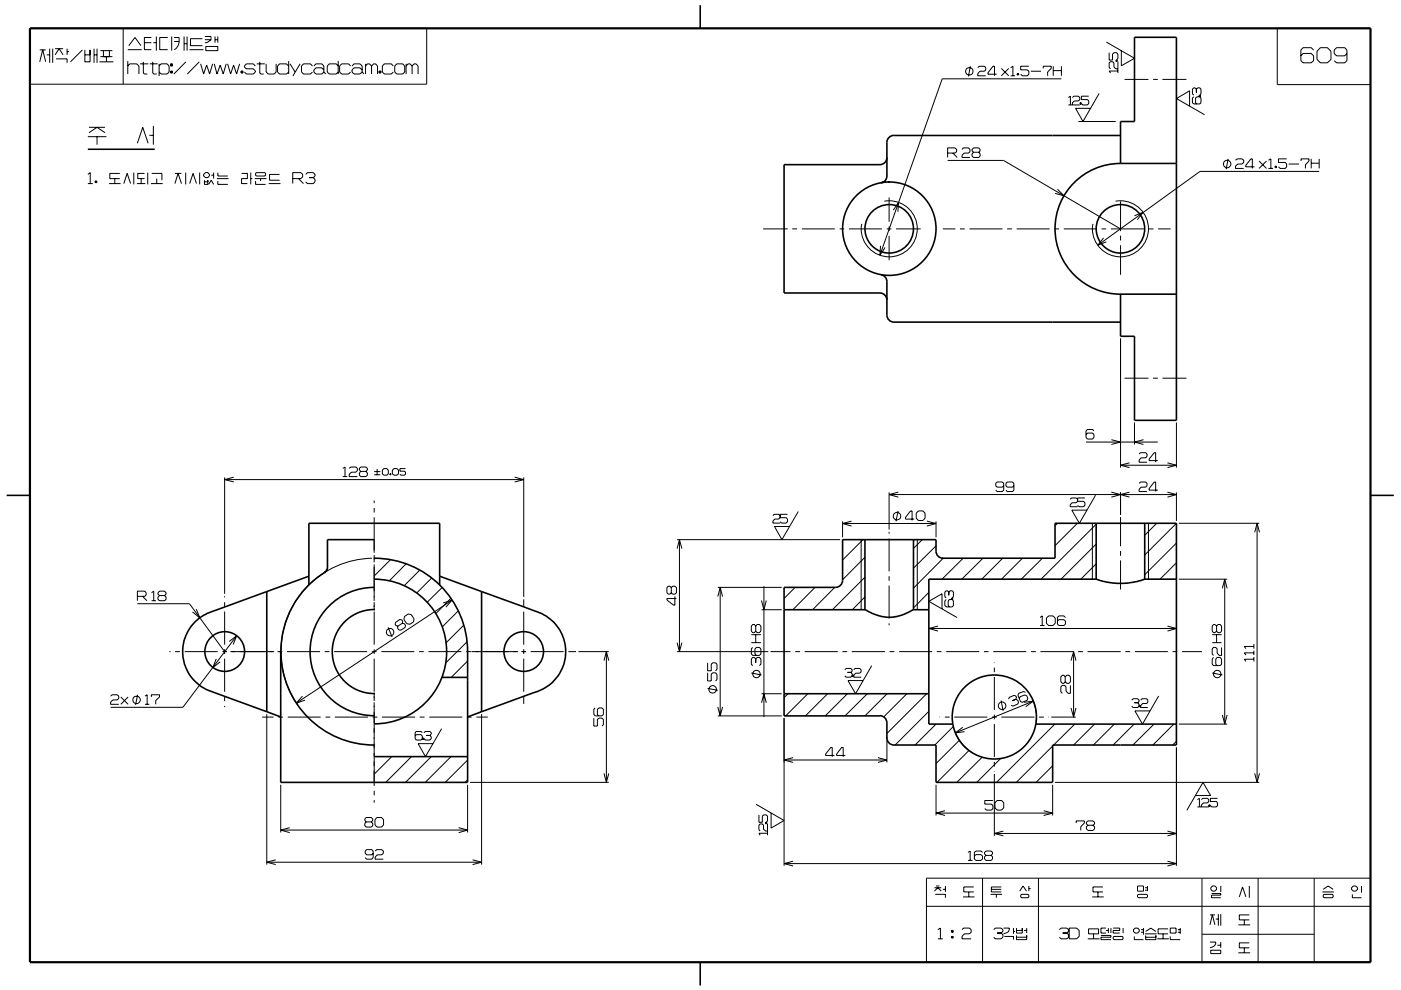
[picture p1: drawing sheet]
<svg xmlns="http://www.w3.org/2000/svg" width="297mm" height="210mm" viewBox="0 0 297 210" stroke-linecap="round" stroke-linejoin="round" font-family="sans-serif">
<g fill="none" stroke="#000" stroke-width=".21">
<path d="M6.3 6h84.2v11.9h-84.2zM8.4 10.6h1.3M8.4 13.1l.7-2.5 .6 2.5M9.9 11.6h.6M10.5 10.3v3M11.2 10.3v3M11.7 10.3h1.7M11.7 11.6l.8-1.3 .9 1.3M11.9 12.5h2.3v.8M14.2 10.3v1.3M14.2 11h.4M17.5 10.6l-2.6 2.5"/>
<path d="M18 11.6h1.1M18 10.6v2.5h1.1v-2.5M19.9 11.6h.7M19.9 10.3v3M20.6 10.3v3M21.1 13.1h2.9M21.3 10.7h2.5M21.3 12h2.5M21.9 10.7v1.3M22.6 12v1.1M23.2 10.7v1.3M26.1 6v11.9"/>
<path d="M27.1 10.5h3M27.1 14l.4-.5h1.5l.5 .5v1.7M27.1 13v2.7M27.3 9.7l1.3-1.7 1.3 1.7M29.7 13.5h1.8M30.4 13.1v2.4l.2 .2h.6M30.6 9.1h1.5M31.8 13.5h1.6M32.1 8h-1.5v2.5h1.5M32.4 13.1v2.4l.2 .2h.6M32.5 9.1h.6M33.1 7.7v3"/>
<path d="M33.7 14l.5-.5h1.2l.5 .5v1.3l-.5 .4h-1.2l-.5-.4M33.7 13.5v2.6M35.6 8h-1.7v2.5h1.7M36.2 13.5h.4v.5h-.4zM36.2 15.1h.4v.4h-.4zM36.4 13.5v.5M36.4 15.1v.4M36.4 7.7v3M36.9 8h1.1a2.28 2.28 0 0 1-1.1 2.5M36.9 8.8h1.1M39 7.7v3M39 9.3h.7"/>
<path d="M39.4 13.1l-2.5 2.6M39.7 7.7v3M40.2 10.5h2.9M42.2 13.1l-2.5 2.6M42.5 13.5l.7 2.2 .6-1.9 .6 1.9 .7-2.2M42.9 8.2h-2.5v1.5h2.5M43.4 7.7h1.3v.7M43.4 8.4h1.3M43.6 9.9h2.6v.8h-2.6zM44.7 8.4l-.8 .7h-.5M45.4 13.5l.6 2.2 .7-1.9 .6 1.9 .7-2.2M45.6 7.7v1.4"/>
<path d="M45.6 8.4h.6M46.2 7.7v1.4M48.3 13.5l.6 2.2 .6-1.9 .7 1.9 .6-2.2M51.1 15.1h.4v.4h-.4zM51.3 15.1v.4M54.1 14l-.4-.5h-1.5l-.4 .5v.2l.4 .4h1.5l.4 .5v.2l-.4 .4h-1.5l-.4-.4M54.4 13.5h1.7M55.1 13.1v2.4l.2 .2h.6M56.4 13.5v1.8l.5 .4h1.2l.4-.4v-1.8M61.2 14l-.5-.5h-1.4l-.5 .5v1.3l.5 .4h1.4l.5-.4M61.2 13v2.7M61.5 13.5l1.1 1.8"/>
<path d="M63.6 13.5l-1.5 2.6M66.3 14l-.5-.5h-1.5l-.4 .5v1.3l.4 .4h1.5l.5-.4M66.5 14l.5-.5h1.2l.5 .5v1.3M68.7 14.9l-.5-.5h-1.2l-.5 .5v.4l.5 .4h1.2l.5-.4M68.7 15.3l.4 .4M71.7 14l-.4-.5h-1.5l-.4 .5v1.3l.4 .4h1.5l.4-.4M71.7 13v2.7M74.3 14l-.4-.5h-1.5l-.4 .5v1.3l.4 .4h1.5l.4-.4M74.6 14l.5-.5h1.2l.5 .5v1.3M76.8 14.9l-.5-.5h-1.2l-.5 .5v.4l.5 .4h1.2l.5-.4M76.8 15.3l.4 .4M77.5 14l.4-.5h.5l.4 .5"/>
<path d="M77.5 13.5v2.2M78.8 14l.4-.5h.4l.4 .5v1.7M78.8 14v1.7M80.3 15.1h.5v.4h-.5zM80.6 15.1v.4M83.4 14l-.4-.5h-1.5l-.4 .5v1.3l.4 .4h1.5l.4-.4M84.1 13.5h1.3l.4 .5v1.3l-.4 .4h-1.3l-.4-.4v-1.3zM86.1 14l.4-.5h.4l.5 .5M86.1 13.5v2.2M87.4 14l.4-.5h.4l.4 .5v1.7M87.4 14v1.7M205.7 14.1l-.4 2.1"/>
<path d="M207.3 14.3l.3-.2h1.1l.3 .2v.5l-.3 .3h-.9l-.5 .5v.5h1.7M211.3 15.7h-1.8v-.3l1-1.3h.4v2M212.3 14.5l1.6 1.6M213.9 14.5l-1.6 1.6M214.3 16.1h.9M214.3 14.3l.5-.2v2M215.6 15.6h.4v.3h-.4zM215.8 15.6v.3M218.1 14.1h-1.7v.7h1.4l.3 .3v.6l-.3 .4h-1.1l-.3-.4M218.6 15.1h2.1M221.2 14.5v-.4h1.7v.4l-.8 .8v.8M223.3 15h1.7"/>
<path d="M223.3 14.1v2M225 14.1v2M225 16.7h-25.2l-13.2 37.4M233 19.8l-3.4 6-1.6-2.8h3.2M234.6 8.9l5.9 3.5-2.8 1.6v-3.3M235.2 11.2v1.5h.7v-1.2l.3-.3h.5l.3 .3v.9l-.3 .3M235.5 14.6l-.3-.2v-1.1l.3-.2h.4l.3 .2v.9l.4 .4h.4M236.6 12.7h.3v.3h-.3zM236.6 12.9h.3M237 15.1h-1.8l.3 .4M237 13.1v2.4M238.4 16.8h5.1"/>
<path d="M244.5 16.8h1M246.5 16.8h5M253.7 18.9l-.3-.3h-.3l-.3 .3v1l.3 .3M253.7 18.9l.3-.3h.4l.2 .3v1l-.2 .3M253.7 18.9v.7M270.8 6h19.8v11.9h-19.8zM278.5 10.6l-.5-.5h-1.7l-.5 .5v2.3l.5 .4h1.7l.5-.4v-1.1l-.5-.5h-1.7l-.5 .5M279.9 10.1h1.5l.8 .8v1.7l-.8 .7h-1.5l-.7-.7v-1.7zM285.6 11.3l-.5 .5h-1.7l-.5-.5v-.7l.5-.5h1.7l.5 .5v2.3l-.5 .4h-1.7l-.5-.4M18.6 29h4M18.6 37l.5-.4v2.3M18.6 38.9h1.1"/>
<path d="M18.9 27h3.4M18.9 28.1l1.7-1.1 1.7 1.1M20.1 38.4h.4v.3h-.4zM20.3 38.4v.3M20.6 29v1.7M23.1 38.9h2.5M24.3 37.9v1M25.4 36.8h-2.1v1.1h2.1M26.2 38.9l.8-2.1 .7 2.1M28.4 36.6v2.5M29 38.9h1.8M29.1 30.4l1.2-3.4 1.1 3.4"/>
<path d="M29.9 37.9v1M30.6 36.8h-1.4v1.1h1.4M31.3 36.6v2.5M31.7 28.7h.8M32 38.9h2.5M32.2 36.8h2.1v1.4M32.5 26.7v4M33.2 37.9v1M37.1 36.8h1.4M37.1 38.9l.7-2.1 .7 2.1M39.4 36.6v2.5M40.2 38.9l.7-2.1 .8 2.1"/>
<path d="M42.3 36.6v2.5M43.2 37l.4-.4h.5l.3 .4v.3l-.3 .4h-.5l-.4-.4zM43.3 38.2v.9h.8v-.9M43.3 38.6h.8M44.2 39.1l.6-.9 .5 .9M44.8 37.2h.5M45.3 36.6v1.3M46 37.9h2.5M46.2 36.6v.7h2.1M46.2 38.4v.7h2.1M51.2 36.8h1.2v1.1h-1.2v1h1.2M53.2 37.9h.3"/>
<path d="M53.2 36.6v2.5M54 37.9h2.5M54.2 38.4v.7h2.1M54.4 36.6h1.7l.2 .2v.4l-.2 .1h-1.7l-.2-.1v-.4zM55.2 37.9v.5M57 38.9h2.5M59.3 37h-2.2v1.2h2.2M62.1 37.9h1.7l.4-.4v-.5l-.4-.4h-1.7v2.3M63.3 37.9l1 1M64.8 37l.4-.4h1.2l.4 .4v.3l-.4 .4M65.5 37.7h.9M66.4 37.7l.4 .4v.5l-.4 .3h-1.2l-.4-.3"/>
<path d="M200.9 32.5h1.6l.3-.3v-.5l-.3-.3h-1.6v2M200.9 34h11.9l24.8 14.5M202 32.5l.9 .9M204 31.7l.3-.3h1.1l.3 .3v.5l-.3 .3h-1l-.4 .4v.5h1.7M206.4 32.3l-.3-.3v-.3l.3-.3h1.1l.3 .3v.3l-.3 .3M206.4 32.3l-.3 .3v.5l.3 .3h1.1l.3-.3v-.5l-.3-.3M206.4 32.3h1.1M226.5 20.7l.4-.3v1.9M226.5 22.3h2.4M227.4 20.7l.3-.3h.9l.3 .3v.4l-.3 .3h-.8l-.4 .4v.5M228.6 25.8h8M229 21.8h.2v.3h-.2z"/>
<path d="M229.1 21.8v.3M230.8 20.4h-1.5v.7h1.2l.3 .3v.6l-.3 .3h-1l-.2-.3M252.2 22.5v-3.2l-2.8 1.6 6 3.4M253.1 20.5l-.3 .3v1l.3 .3h1.3l.2-.3v-1l-.2-.3h-.6l-.3 .3v1l.3 .3M254.2 20.2h.3v.3h-.3zM254.2 20.4h.3M260.4 33.7l-.4 2.2M262 34l.3-.3h1.1l.3 .3v.5l-.3 .3h-1l-.4 .5v.4h1.7M266 35.4h-1.9v-.3l1.1-1.4h.3v2M267 34.2l1.5 1.5M268.5 34.2l-1.5 1.5M268.9 35.7h1"/>
<path d="M268.9 34l.5-.3v2M270.3 35.3h.3v.3h-.3zM270.5 35.3v.2M272.8 33.7h-1.7v.8h1.4l.3 .3v.6l-.3 .3h-1.1l-.3-.3M273.2 34.8h2.2M275.8 34.2v-.5h1.7v.5l-.7 .8v.7M278 34.6h1.7M278 33.7v2M279.7 36.4h-25.3l-21.7 15.6M279.7 33.7v2M161.8 48.5h5.2M168 48.5h1"/>
<path d="M170 48.5h7M178 48.5h1M180 48.5h7M186.7 52.2l-.1 1.9 1.1-1.6M187.5 42.7a5.9 5.9 0 0 1 7 5.4 5.9 5.9 0 0 1-6.3 6.3 5.9 5.9 0 0 1-5.5-6.9M188 48.5h1M188.5 41.9v5.1M188.5 48v1M188.5 50v5.2M189.4 44.6l1.1-1.7-.1 2M190 48.5h5.2M199.9 48.5h2.7"/>
<path d="M203.5 48.5h1.1M205.5 48.5h7.1M213.5 48.5h1M215.6 48.5h6.9M223.6 48.5h.9M224.2 40.1l1.4 1.4-1.9-.5M225.5 48.5h7M233.5 48.5h1M234 50.5l-1.3 1.5 1.9-.7M235.5 48.5h7M236.5 42.7a5.9 5.9 0 0 1 7 5.4 5.9 5.9 0 0 1-6.2 6.3 5.9 5.9 0 0 1-5.6-6.9M237.6 42.7v6.3"/>
<path d="M237.6 50v1M237.6 52v6.3M240.5 45.8l1.9-.8-1.3 1.6M243.5 48.5h1.1M245.5 48.5h2.7M237.6 71.8v27.4M72.7 99.3l.4-.2v2M74 99.3l.4-.2h1l.4 .2v.5l-.4 .4h-.9l-.5 .4v.5h1.8M76.5 100l-.3 .3v.5l.3 .3h1.1l.3-.3v-.5l-.3-.3M76.5 100l-.3-.3v-.4l.3-.2h1.1l.3 .2v.4l-.3 .3M76.5 100h1.1M80 99.5v1.2"/>
<path d="M81.4 99.4h.6l.3 .3v.8l-.3 .3h-.6l-.3-.3v-.8zM83.5 99.4h.7l.3 .3v.8l-.3 .3h-.7l-.3-.3v-.8zM86 99.4h-1.2v.5h1l.2 .3v.4l-.2 .2h-.8l-.2-.2M230.2 93.8h15.3M231.9 91.4l-.2-.3h-1.2l-.2 .3v1.4l.2 .3h1.2l.2-.3v-.6l-.2-.3h-1.2l-.2 .3M235.6 93.3l2 .5-2 .5M237.6 98.7h11.8M238.4 80.2h5.1M239.5 98.2l-1.9 .5 1.9 .5M240.5 89.6v4.7M241.5 96.3l.3-.3h1.1l.3 .3v.5l-.3 .3h-1l-.4 .5v.4h1.7M242.4 93.3l-1.9 .5 1.9 .5"/>
<path d="M244.5 80.2h1M245.5 97.7h-1.9v-.3l1.1-1.4h.3v2M246.5 80.2h5M247.5 98.2l1.9 .5-1.9 .5M249.4 89.6v9.6M47.6 101.3v24.6M47.6 101.7h63.4M49.6 101.2l-2 .5 2 .5M72.7 101.1h.9M78.9 118.4a19.8 19.8 0 0 0-15.8 31.2M79.3 100.7h1.3M79.3 100h1.3"/>
<path d="M79.3 106.2v.5M79.3 107.7v1M79.3 109.7v7.6M79.3 117.7v1.6M79.3 119.7v7.8M82.7 100.5h.2v.2h-.2zM82.8 100.5v.2M82.8 118.7l-3.5 3.5M86.1 119.6l-3.6 3.6M109.1 101.2l1.9 .5-1.9 .5M111 101.3v25.3M143.6 116.4l.5-1.9 .5 1.9"/>
<path d="M143.6 114.5h34.5M144.1 114.5v23.7M163.9 109.4l.2-.3h1l.3 .3v.4l-.3 .3h-.9l-.3 .4v.4h1.5M167 109.1h-1.6v.7h1.3l.3 .3v.6l-.3 .2h-1l-.3-.2M169.2 108.5l-3.4 6-1.6-2.8h3.2M178.6 110.6v3.4M178.6 111h19.9M178.7 114.5l-.1 .1M180.6 110.5l-2 .5 2 .6M182.6 114.5v14.8M183 114.5l-4.4 4.3M183.4 118.2l-4.8 4.8"/>
<path d="M188.5 104.4v7.9M188.5 112.8v.4M188.5 114.2v7M188.5 104.9h60.9M190.4 108.4l-.4 2.2M190.5 104.4l-2 .5 2 .5M193.8 110.1h-1.8v-.3l1-1.4h.4v2M194.5 114.5v14.8M194.7 108.4h1l.4 .4v1.1l-.4 .5h-1l-.4-.5v-1.1zM195.5 114.5l-1.8 1.8M196.5 110.5l2 .5-2 .6M198.5 110.6v3.4"/>
<path d="M198.5 115.8l-4.8 4.7M200 118.4l-6.3 6.3M204.2 118.4l-4.5 4.4M208.4 118.4l-4.5 4.4M212.6 118.4l-4.5 4.4M212.8 103l-.3 .3h-1.1l-.3-.3v-.5l.3-.3h1.1l.3 .3v1.5l-.3 .3h-1.1l-.3-.3M215 103l-.3 .3h-1.1l-.3-.3v-.5l.3-.3h1.1l.3 .3v1.5l-.3 .3h-1.1l-.3-.3M216.8 118.4l-4.5 4.4M221 118.4l-4.5 4.4M224.2 111l-.5 .5M226.9 105.9l.3-.3h1l.3 .3M228.4 111l-4.7 4.7"/>
<path d="M228.5 106.3l-.3 .3h-.9l-.4 .5v.4h1.6M228.5 106.3h1.2l.3 .3v.6l-.3 .3h-.9l-.3-.3M230 105.6h-1.5v.7M231.6 111v11.8M232.3 105l-3.4 6-1.7-2.8h3.3M232.4 111.2l-11.7 11.6M232.4 115.4l-7.4 7.4M232.4 119.6l-3.3 3.2M235.6 104.4l2 .5-2 .5M237.6 104.4v4.8M237.6 109.7v6.2M237.6 116.9v1"/>
<path d="M237.6 118.9v6.1M239.5 104.4l-1.9 .5 1.9 .5M241.5 102.5l.3-.3h1.1l.3 .3v.5l-.3 .3h-1l-.4 .5v.5h1.7M243.5 111v11.8M245.2 111l-2.5 2.5M245.5 104h-1.9v-.4l1.1-1.4h.3v2.1M247.5 104.4l1.9 .5-1.9 .5M249.4 119.4l-3.4 3.4M249.4 115.2l-6.7 6.7M249.4 111l-6.7 6.7M249.4 104.4v6.1M249.9 111h17.1"/>
<path d="M266 112.9l.5-1.9 .5 1.9M266.5 111v54.9M29.1 128.1h11.1l7.4 10.1M29.1 126.5h1.6l.3-.3v-.5l-.3-.3h-1.6v2M30.2 126.5l1 .9M32.1 125.7l.5-.3v2M32.1 127.4h1M33.8 126.3l-.3 .4v.4l.3 .3h1.1l.3-.3v-.4l-.3-.4M33.8 126.3l-.3-.3v-.3l.3-.3h1.1l.3 .3v.3l-.3 .3M33.8 126.3h1.1M35.9 138.2h.3M37.1 138.2h1"/>
<path d="M39.2 138.2h6.9M41.6 129.2l.8 1.9-1.6-1.3M45.8 139.7l-.7 1.9 1.6-1.2M47.2 138.2h.9M47.6 126.4v.3M47.6 127.7v1M47.6 129.7v7M47.6 137.7v1M47.6 139.7v7M48.6 136.1l1.6-1.2-.8 1.8M48.9 138.2h9.2M50.2 134.9l-11.4 15.1h-15.3"/>
<path d="M58.8 138.2h1.1M60.8 138.2h7.1M68.8 138.2h1.1M70.8 138.2h7.1M78.8 138.2h1M79.3 127.7v1.6M79.3 129.7v7M79.3 137.7v1M79.3 139.7v7M80.9 138.2h6.9M82.3 133l.8 2.1M85.3 132.2l.1-.4-.2-.3-.5-.1-.8 .6-.1 .5 .1 .2 .5 .1"/>
<path d="M85.3 132.2l-.9 .6M85.3 132.2l.4 .1 .3 .4-.1 .4-.9 .6-.5-.1-.2-.4 .1-.4M85.8 130.8l.8-.6 .6 .2 .6 .9-.1 .6-.8 .5-.7-.1-.6-.9zM88.9 138.2h.9M89 120.9l-3.3 3.3M90.8 138.2h7M91.5 122.6l-3.2 3.2M93.7 124.6l-3.1 3.2M94 127.9l1.8-.6-1.3 1.5M95.6 126.9l-3.2 3.2M95.8 127.3l-33 21.8M97.2 129.6l-3.4 3.4"/>
<path d="M98.3 132.6l-3.7 3.8M98.8 138.2h1M99.1 136.1l-4.6 4.5M99.9 138.2h10M110.5 138.2h1M111 127.1v1.6M111 129.7v7M111 137.7v1M111 139.7v7M112.5 138.2h7M120.5 138.2h1.6M122.6 138.2h6.5"/>
<path d="M128.6 138.2v27.7M142.3 124.6l-.3-.3h-.3l-.3 .3v1.1l.3 .3h.3l.3-.3M142.3 124.6l.3-.3h.5l.3 .3v1.1l-.3 .3h-.5l-.3-.3M142.3 124.6v1.1M143.1 126.5v1.9h-.3l-1.4-1.2v-.2h2M143.6 136.3l.5 1.9 .5-1.9M143.6 138.2h19.3M152.2 124.6h13.5M152.2 126.5l.5-1.9 .5 1.9M152.7 124.6v27.2M159.3 136.3h2M159.3 134.6h2"/>
<path d="M159.6 137.3l-.3 .3v1.1l.3 .3h1.4l.3-.3v-1.1l-.3-.3h-.6l-.3 .3v1.1l.3 .3M160.2 132.8l-.3-.3h-.3l-.3 .3v1.1l.3 .3h.3l.3-.3M160.2 132.8v1.1M160.2 134.6v1.7M160.2 132.8l.3-.3h.5l.3 .3v1.1l-.3 .3h-.5l-.3-.3M160.2 139.8l-.3-.4h-.3l-.3 .4v1.1l.3 .3M160.2 139.8l.3-.4h.5l.3 .4v1.1l-.3 .3M160.2 139.8v.7M161.5 127.4l.5 1.9 .5-1.9M161.5 129.3h4.2M162 124.3v27.8M163.4 138.2h4.2"/>
<path d="M168.6 124.6l-2.4 2.4M168.6 138.2h1M170.6 138.2h7M172.8 124.6l-4.7 4.7M177 124.6l-4.7 4.7M178.6 138.2h1M180.6 138.2h7M183.4 122.4l-6.9 6.9M183.4 126.6l-2.7 2.7M188.5 122.2v1M188.5 124.2v7M188.5 132.2v.4"/>
<path d="M188.6 138.2h1M190.6 138.2h7M196.9 133.3h52.5M196.9 125.6l-3.2 3.3M198.6 138.2h1M198.9 132.8l-2 .5 2 .6M199.7 129.2v-3.3l-2.8 1.6 6 3.5M200.6 127.2l-.3 .3v.9l.3 .3h1.3l.2-.3v-.9l-.2-.3M200.6 138.2h7M201.2 125.6l-.3-.3h-.3l-.3 .3v1l.3 .2M201.2 125.6l.3-.3h.4l.2 .3v1l-.2 .2M201.2 125.6v.7"/>
<path d="M201.7 127.2v-.3h.3v.3h-.7l-.3 .3v.9l.3 .3M201.7 127h.3M208.6 138.2h1M210.6 138.2h7M218.6 138.2h1M220.5 131l.5-.4v2.1M220.5 132.7h.9M220.6 138.2h7v13.9M222.3 130.6h1l.4 .5v1.1l-.4 .5h-1l-.4-.5v-1.1zM225.9 131l-.3-.4h-1.1l-.3 .4v1.4l.3 .3h1.1l.3-.3v-.7l-.3-.3h-1.1l-.3 .3M228.6 138.2h1M230.6 138.2h7"/>
<path d="M238.6 138.2h1M240.6 138.2h7M247.5 132.8l1.9 .5-1.9 .6M248.6 138.2h1M249.9 122.8h10.3M250.6 138.2h4.2M257 136.3h2M257 134.6h2M257.3 139.4l-.3 .4v1.1l.3 .3h1.4l.3-.3v-1.1l-.3-.4h-.6l-.3 .4v1.1l.3 .3M257.9 132.8v1.1M257.9 134.6v1.7M257.9 132.8l-.3-.3h-.3l-.3 .3v1.1l.3 .3h.3l.3-.3"/>
<path d="M257.9 132.8l.3-.3h.5l.3 .3v1.1l-.3 .3h-.5l-.3-.3M259 137.3v1.7h-.5l-.4-.4v-1l-.3-.3h-.5l-.3 .3v1.1l.3 .3M259.2 124.8l.5-2 .5 2M259.7 122.8v30.8M265.8 139.8h-2l.4 .5M265.8 136.6v1M265.8 138v.9M265.8 139.4v.9M265.8 138.5h-2l.4 .4M265.8 137.1h-2l.4 .5M23.5 147.7l.2-.3h1.1l.4 .3v.4l-.4 .4h-.9l-.4 .4v.5h1.7M25.6 147.8l1.6 1.6"/>
<path d="M27.2 147.8l-1.6 1.6M29.2 147.4l-.5 2.1M30.7 147.7l.5-.3v2M30.7 149.4h1M32.1 147.8v-.4h1.7v.4l-.8 .8v.8M47.6 147.7v1M47.6 149.7v.3M55.6 152.1h2.4M56.6 151.5v31.9M59 152.1h1M61 152.1h7M64.1 147.7l-1.3 1.4 1.9-.6"/>
<path d="M69 152.1h1M71 152.1h7M79 152.1h1M79.3 147.1v1.6M79.3 149v17.7M81 152.1h7M89 152.1h1M89.5 155.4l-.2-.3h-1l-.3 .3v1.3l.3 .3h1l.2-.3v-.6l-.2-.3h-1l-.3 .3M89.6 156.5h.2v.3h-.2zM89.7 156.5v.3M89.9 155.4l.3-.3h.9l.3 .3v.3l-.3 .3M90.4 156h.7"/>
<path d="M91 152.1h7M91.1 156l.3 .3v.4l-.3 .3h-.9l-.3-.3M93.6 154.6l-3.4 5.9-1.6-2.8h3.2M99 152.1h1M99.1 140.2l-3.4 3.5M101 152.1h2.4M102.1 151.5v31.9M111 147.7v1.6M125.9 152.3v1.7h.8v-1.4l.3-.3h.6l.3 .3v1.1l-.3 .3M126.2 150.1l-.3 .3v1.1l.3 .3h1.4l.3-.3v-1.1l-.3-.3h-.6l-.3 .3v1.1l.3 .3M128.1 140.1l.5-1.9 .5 1.9M150 140.6v1.7h.8v-1.4l.3-.3h.6l.3 .3v1.1l-.3 .3"/>
<path d="M150 142.7v1.7h.8v-1.4l.3-.3h.6l.3 .3v1.1l-.3 .3M150 146l2.2 .4M152.2 149.9l.5 1.9 .5-1.9M152.2 151.8h13.5M159.3 142.7l2.2 .5M161.5 149.1l.5-2 .5 2M161.5 147.1h4.2M166.2 152.3v31.3M167.1 147.1l-.9 .9M171.3 147.1l-4.7 4.7M175.5 147.1l-4.7 4.7M179.1 142.1l.3-.3h1l.3 .3v.3l-.3 .2"/>
<path d="M179.1 143.3l.3 .3h1l.3-.3M179.7 147.1l-4.7 4.7M179.7 142.6h.7M180.4 142.6l.3 .3v.6h.3v-.3h-.3M180.8 143.2v.3M181 142.1l.3-.3h1l.3 .3v.4l-.3 .3h-.9l-.4 .4v.4h1.6M183.9 147.1l-4.7 4.7M184.8 141.2l-3.4 5.9-1.6-2.7h3.2M188 157v4.7M188.1 147.1l-4.7 4.7M192.3 147.1l-4.9 5M196.5 147.1l-8.5 8.5"/>
<path d="M196.9 150.9l-7.1 7.1M198.5 153.6l-4.5 4.4M199.2 152.1h.1M200.3 152.1h1M202.1 154.1l-3.9 3.9M202.3 152.1h7M202.4 155a8.8 8.8 0 0 0 3.7 4.6M203.4 157l-4.9 5M204.1 154.3l-1.5 1.1 1.9-.2M205.4 159.2l-6.7 6.7M210.3 152.1h1M210.8 140.5v.1"/>
<path d="M210.8 141.6v1M210.8 143.6v7M210.8 151.6v1M210.8 153.6v7M212.3 148.6l.4 2.2M212.3 152.1h7M213.1 150.2h.1M213.8 148.3l.2-.4 1-.4 .4 .2 .1 .3-.2 .3M215.3 148.3l-.7 .3M215.3 148.3l.5 .2 .1 .5-.1 .3-1 .5-.4-.2M217.1 149l2-.3-1.6 1.2M217.4 146.8l-.4-.1-1 .4-.2 .4 .6 1.3 .3 .2 1.1-.5 .1-.3-.2-.6-.4-.2-1 .4-.2 .4"/>
<path d="M218.9 148.2a8.2 8.2 0 0 1 .8 4.9M219.1 148.7l-16.5 6.7M220.3 152.1h1M222.3 152.1h.1M222.9 152.1h5.2M223.2 158.2l-7.7 7.7M223.6 153.6l-12.3 12.3M225.8 143.5l.4-.3h.4l.3 .3v1.1l-.3 .3h-.4l-.4-.3M225.8 143.5l-.3-.3h-.2l-.4 .3v1.1l.4 .3h.2l.3-.3M225.8 143.5v1.1M226.9 145.4v1.7h-.4l-.5-.5v-.9l-.3-.3h-.4l-.4 .3v1.1l.4 .3M227.1 140.1l.5-1.9 .5 1.9"/>
<path d="M227.1 150.1l.5 2 .5-2M227.9 153.6l-4.5 4.4M232.1 153.6l-4.5 4.4M236.3 153.6l-4.5 4.4M239.9 148.5l.3-.3h1l.3 .3v.3l-.3 .2M240.5 153.6l-4.5 4.4M240.5 149h.7M241.2 149l.3 .3v.5l-.3 .3h-1l-.3-.3M241.6 149.6h.2v.3h-.2zM241.7 149.6v.3M241.8 148.5l.3-.3h1l.3 .3v.4l-.3 .3h-.8l-.5 .4v.5h1.6M244.7 153.6l-4.5 4.4"/>
<path d="M245.7 147.6l-3.5 6-1.6-2.8h3.2M248.9 153.6l-4.5 4.4M249.4 157.2l-.8 .8M249.4 158.5v25.1M249.9 153.6h10.3M257 142.7l2.2 .5M259.2 151.6l.5 2 .5-2M59.5 166.5v10.1M59.5 176.1h39.6M61.4 175.5l-1.9 .6 1.9 .5M77.6 174.3l-.3-.3v-.3l.3-.3h1.1l.3 .3v.3l-.3 .3M77.6 174.3l-.3 .4v.4l.3 .3h1.1l.3-.3v-.4l-.3-.4"/>
<path d="M77.6 174.3h1.1M79.3 167.7v1M79.3 169.7v.6M79.9 173.4h1l.4 .5v1.1l-.4 .4h-1l-.4-.4v-1.1zM83.1 160.5l-3.8 3.7M87.2 160.5l-5.4 5.4M91.4 160.5l-5.4 5.4M95.6 160.5l-5.4 5.4M97.2 175.5l1.9 .6-1.9 .5M99.1 166.5v10.1M99.1 161.2l-4.7 4.7M99.1 165.4l-.5 .5"/>
<path d="M99.7 165.9h29.4M128.1 164l.5 1.9 .5-1.9M160.3 170.6l5.9 3.4-2.7 1.6v-3.2M160.9 172.8v1.6h.7v-1.3l.3-.3h.6l.2 .3v1l-.2 .3M161.2 176.3l-.3-.3v-1l.3-.3h.4l.3 .3v.8l.4 .5h.4M162.3 174.4h.3v.3h-.3zM162.3 174.6h.3M162.7 176.7h-1.8l.3 .5M162.7 174.7v2.5M166.2 161.2h21.8M168.1 160.7l-1.9 .5 1.9 .5M176.9 160.2h-1.9v-.3l1.2-1.4h.2v2"/>
<path d="M179.2 160.2h-1.8v-.3l1-1.4h.4v2M186.1 160.7l1.9 .5-1.9 .5M198.5 166.5v6.5M198.5 172.5h24.7M200.4 172l-1.9 .5 1.9 .5M208.2 160.6l-5.3 5.3M210.5 169.8h-1.7v.8h1.4l.3 .3v.6l-.3 .3h-1.1l-.3-.3M210.8 164.2v13.1M210.8 176.8h38.6M210.8 161.6v1M210.8 163.6v.1M211.4 169.8h.9l.5 .5v1.1l-.5 .4h-.9l-.5-.4v-1.1z"/>
<path d="M212.1 160.9l-5 5M212.7 176.3l-1.9 .5 1.9 .5M221.3 172l1.9 .5-1.9 .5M223.2 162.4l-3.5 3.5M223.2 166.5v6.5M223.7 165.9h43.3M228.2 174.6v-.5h1.7v.5l-.8 .7v.8M230.7 175l-.4-.3v-.3l.4-.3h1l.4 .3v.3l-.4 .3M230.7 175l-.4 .3v.5l.4 .3h1l.4-.3v-.5l-.4-.3M230.7 175h1M247.5 176.3l1.9 .5-1.9 .5M253.5 168.7h3.2l-1.6-2.8-3.5 6"/>
<path d="M253.9 169.6l.4-.3v1.9M253.9 171.2h2.4M254.7 169.6l.3-.3h1l.3 .3v.4l-.3 .3h-.9l-.4 .4v.5M256.3 170.7h.3v.3h-.3zM256.5 170.7v.3M258.1 169.3h-1.5v.7h1.3l.2 .3v.6l-.2 .3h-1l-.3-.3M266 164l.5 1.9 .5-1.9M56.6 182.9h45.5M58.5 182.4l-1.9 .5 1.9 .5M79.1 181l-.3 .3h-1.1l-.3-.3v-.5l.3-.3h1.1l.3 .3v1.4l-.3 .3h-1.1l-.3-.3M79.5 180.5l.4-.3h1l.4 .3v.5l-.4 .3h-.9l-.5 .5v.4h1.8M100.2 182.4l1.9 .5-1.9 .5"/>
<path d="M166.2 183.2h83.2M168.1 182.7l-1.9 .5 1.9 .5M196.4 186.3h94.2v17.8h-94.2zM196.4 192.2h94.2M198.1 188.3h1.5M198.1 189l.7-.7 .8 .7M198.3 189.7h2.1v.7M198.5 187.9h.7M198.8 197.2l.6-.4v2.3M198.8 199.1h1.1M199.9 188.6h.5M200.4 187.9v1.3"/>
<path d="M201.8 198.6h.3v.4h-.3zM201.8 197.4h.3v.3h-.3zM201.9 197.4v.3M201.9 198.6v.4M204 197.2l.3-.4h1.2l.4 .4v.5l-.4 .4h-1l-.5 .5v.5h1.9M204.2 190.2h2.4M205.2 180.8l.5-.3v2M205.2 182.5h1M205.4 189.2v1M206.5 188.1h-2.2v1.1h2.2M208.3 180.8l-.3-.3h-1.1l-.3 .3v1.4l.3 .3h1.1l.3-.3v-.6l-.3-.3h-1.1l-.3 .3M208.3 186.3v17.8"/>
<path d="M209 181.4l-.3 .3v.5l.3 .3h1.1l.3-.3v-.5l-.3-.3M209 181.4l-.3-.3v-.3l.3-.3h1.1l.3 .3v.3l-.3 .3M209 181.4h1.1M210 189.7h2.5M210.2 188.6h2.1M210.7 197.2l.3-.4h1.3l.3 .4v.4l-.3 .3M211.2 189.7v.7M211.4 197.9h.9M212.3 197.9l.3 .3v.6l-.3 .3h-1.3l-.3-.3M212.3 188.1h-2.1v1.1h2.1M212.8 196.8h1.2a1.11 1.11 0 0 1-1.2 1.3M212.9 198.6h2v.7"/>
<path d="M214.9 196.8v1.3M214.9 197.6h.3M215.5 197.4h1.2M215.5 196.8v1.1h1.2v-1.1M215.5 198.4v.9h2.2v-.9M215.5 198.8h2.2M216.2 189l.7-1.1 .7 1.1M216.6 189.7h1.4l.1 .2v.3l-.1 .2h-1.4l-.2-.2v-.3zM217.1 197.4h.6M217.7 196.8v1.1M218.1 187.9v1.1M218.1 188.5h.4"/>
<path d="M220.2 186.3v17.8M224.6 197.2l.4-.4h1.2l.4 .4v.4l-.4 .3M225.3 197.9h.9M226.2 197.9l.4 .3v.6l-.4 .3h-1.2l-.4-.3M226.7 196.8h1.6l.5 .6v1.2l-.5 .5h-1.6zM230.6 199.1h2.5M230.8 197h2.1v1.1h-2.1zM231.6 190.2h2.4M231.9 198.1v1M232.8 189.2v1M233.4 198.4h2.1v.4h-2.1v.5h2.1M233.8 188.1h-2.1v1.1h2.1"/>
<path d="M234.5 197.4h.5M234.5 196.8h-1.1v1.1h1.1M235 196.8v1.1M235.5 196.8v1.1M236 196.8h1.4v.6h-1.4v.5h1.4M236.2 198.6h1.7l.2 .2v.3l-.2 .2h-1.7l-.2-.2v-.3zM238.1 196.8v1.1M240.3 197.2l.4-.4h.5l.4 .4v.4l-.4 .3h-.5l-.4-.3zM240.5 198.6v.7h1.9M241.2 187.9h1.2v1.1h-1.2zM241.2 189.9l.2-.2h1.7l.2 .2v.3l-.2 .2h-1.7l-.2-.2zM241.9 197.2h.5"/>
<path d="M241.9 197.7h.5M242.4 196.8v1.4M242.7 198.1h2.5M242.8 188.3h.5M242.8 188.8h.5M242.9 198.4v.9h2.2v-.9M242.9 198.8h2.2M242.9 197.6l1.1-.8 1.1 .8M243.3 187.9v1.1M245.4 199.1h2.4M246.6 198.1v1M247.5 182.7l1.9 .5-1.9 .5"/>
<path d="M247.6 197h-2.1v1.1h2.1M248.1 198.6v.7h2.1M248.1 196.8h1.2v1.1h-1.2zM249.7 197.7h.5M249.7 197.2h.5M250.2 196.8v1.3M254.8 198.2h23.8M254.8 186.3v17.8M256.5 199.8h1.3a1.17 1.17 0 0 1-1.3 1.2M256.5 194h1.1M256.5 196.2l.5-2.2 .6 2.2M256.9 189.5h1.9v.4h-1.9v.5h1.9"/>
<path d="M257 187.9h.6l.3 .4v.3l-.3 .4h-.6l-.3-.4v-.3zM257.8 194.9h.5M258.3 193.9v2.4M258.8 187.9v1.3M258.8 199.8v1.2M258.8 193.9v2.4M262.5 196.2h2.5M262.8 190.2l.6-2.1 .8 2.1M263.8 195.1v1.1M264.9 187.9v2.5M264.9 194h-2.1v1.1h2.1M264.9 200h-2.1v1h2.1"/>
<path d="M266.7 186.3v17.8M278.6 186.3v17.8M280.4 189.2h2.4M280.5 189.9l.2-.2h1.8l.2 .2v.3l-.2 .2h-1.8l-.2-.2zM280.5 188.6l1.1-.7 1.1 .7M286.7 189.7v.7h2M286.9 187.9h.5l.4 .4v.3l-.4 .4h-.5l-.3-.4v-.3zM288.7 187.9v1.5M256.7 201.5h2.1v.8h-2.1zM258.1 200.5h.7M262.5 202.1h2.5M263.8 201v1.1"/>
<circle cx="205.5" cy="15.1" r=".81"/>
<circle cx="260.2" cy="34.8" r=".8"/>
<circle cx="190.2" cy="109.5" r=".8"/>
<circle cx="82.7" cy="134.1" r=".81"/>
<circle cx="28.9" cy="148.4" r=".8"/>
<circle cx="151.1" cy="146.2" r=".81"/>
<circle cx="160.4" cy="143" r=".8"/>
<circle cx="212.5" cy="149.7" r=".81"/>
<circle cx="258.1" cy="143" r=".8"/>
</g>
<g fill="none" stroke="#000" stroke-width=".34">
<path d="M148.5 1.1v4.9M18.6 31.7h14.2M188 30.2v7.1a1.46 1.46 0 0 1-1.2 1.5M188 33.4a1.5 1.5 0 0 1-1.5 1.5h-20.3v27.2h20.3a1.49 1.49 0 0 1 1.5 1.5M189.5 28.7a1.53 1.53 0 0 0-1.5 1.5M189.5 28.7h48.1M237.6 34.7a13.9 13.9 0 0 0-13.9 13.8 13.9 13.9 0 0 0 13.9 13.9M237.6 34.7v-8.9h2.9v-17.9h8.9v81.3h-8.9v-17.9h-2.9v-8.9M237.6 34.7h11.8M186.8 58.3a1.45 1.45 0 0 1 1.2 1.5v-.1M188 59.8v7a1.5 1.5 0 0 0 1.5 1.5h48.1M237.6 62.4h11.8"/>
<path d="M1.4 105.1h4.9M69.4 114.5h9.9M69.4 114.5v6.1l-.4 .6a19.9 19.9 0 0 0-8.7 22.3 19.9 19.9 0 0 0 19 14.5M79.3 118.4a19.8 19.8 0 0 1 19.8 19.8v27.7h-39.6v-27.7M183.4 114.5v14.8M193.7 114.5v14.8M199.9 118.4h23.8v-7.4h25.7v47h-26.2v7.9h-24.7v-7.9h-9a1.5 1.5 0 0 1-1.5-1.5v-3.2a1.5 1.5 0 0 0-1.5-1.5h.1M199.9 118.4a1.47 1.47 0 0 1-1.4-1.5v-2.4h-19.9v8.6a1.5 1.5 0 0 1-1.5 1.5h-10.9v27.2h20.4M232.4 111v11.8M242.7 111v11.8M290.6 105.1h4.9M56.6 125.5l-10.8 3.9a9 9 0 0 0-7.1 8.5 9 9 0 0 0 6.5 8.9l11.4 4.2"/>
<path d="M56.6 125.5v25.5M65.5 124.1v-13.1h27.7v13.1M65.5 122.2l-8.9 3.3M79.3 129.3h.2a8.9 8.9 0 0 0-9.1 8.9 8.9 8.9 0 0 0 9.1 8.9h-.2M79.3 124.6a13.6 13.6 0 0 0-13.6 13.6 13.6 13.6 0 0 0 13.6 13.6M79.3 122.8a15.4 15.4 0 0 1 15.4 15.4M93.2 122.2l8.9 3.3M94.7 138.2a15.3 15.3 0 0 1-15.4 15.3M102.1 125.5v25.5M102.1 125.5l11.4 4.1a9 9 0 0 1 6.4 8.9 9 9 0 0 1-6.9 8.5l-10.9 4M166.2 129.3h17.2M183.4 129.3l3 1.3 1.7 .3h1.3l1.7-.4 2.6-1.2"/>
<path d="M193.7 129.3h3.2M232.4 122.8h-35.5v30.8M232.4 122.8l2 .6 2.4 .3 3.4-.2 2.5-.7M242.7 122.8h6.7M56.6 151l2.9 1.1M93.7 143.7h5.4M102.1 151l-3 1.1M166.2 147.1h30.7M196.9 153.6h5.1M219.6 153.6h29.8M79.3 160.5h19.8M148.5 204.1v4.9"/>
<circle cx="188.5" cy="48.5" r="5.1"/>
<circle cx="188.6" cy="48.5" r="9.9"/>
<circle cx="237.6" cy="48.5" r="5.1"/>
<circle cx="47.7" cy="138.2" r="4.2"/>
<circle cx="111" cy="138.2" r="4.2"/>
<circle cx="210.8" cy="152.1" r="8.9"/>
</g>
<path d="M6.4 6h284.2v198.1h-284.3z" fill="none" stroke="#000" stroke-width=".47"/>
</svg>
